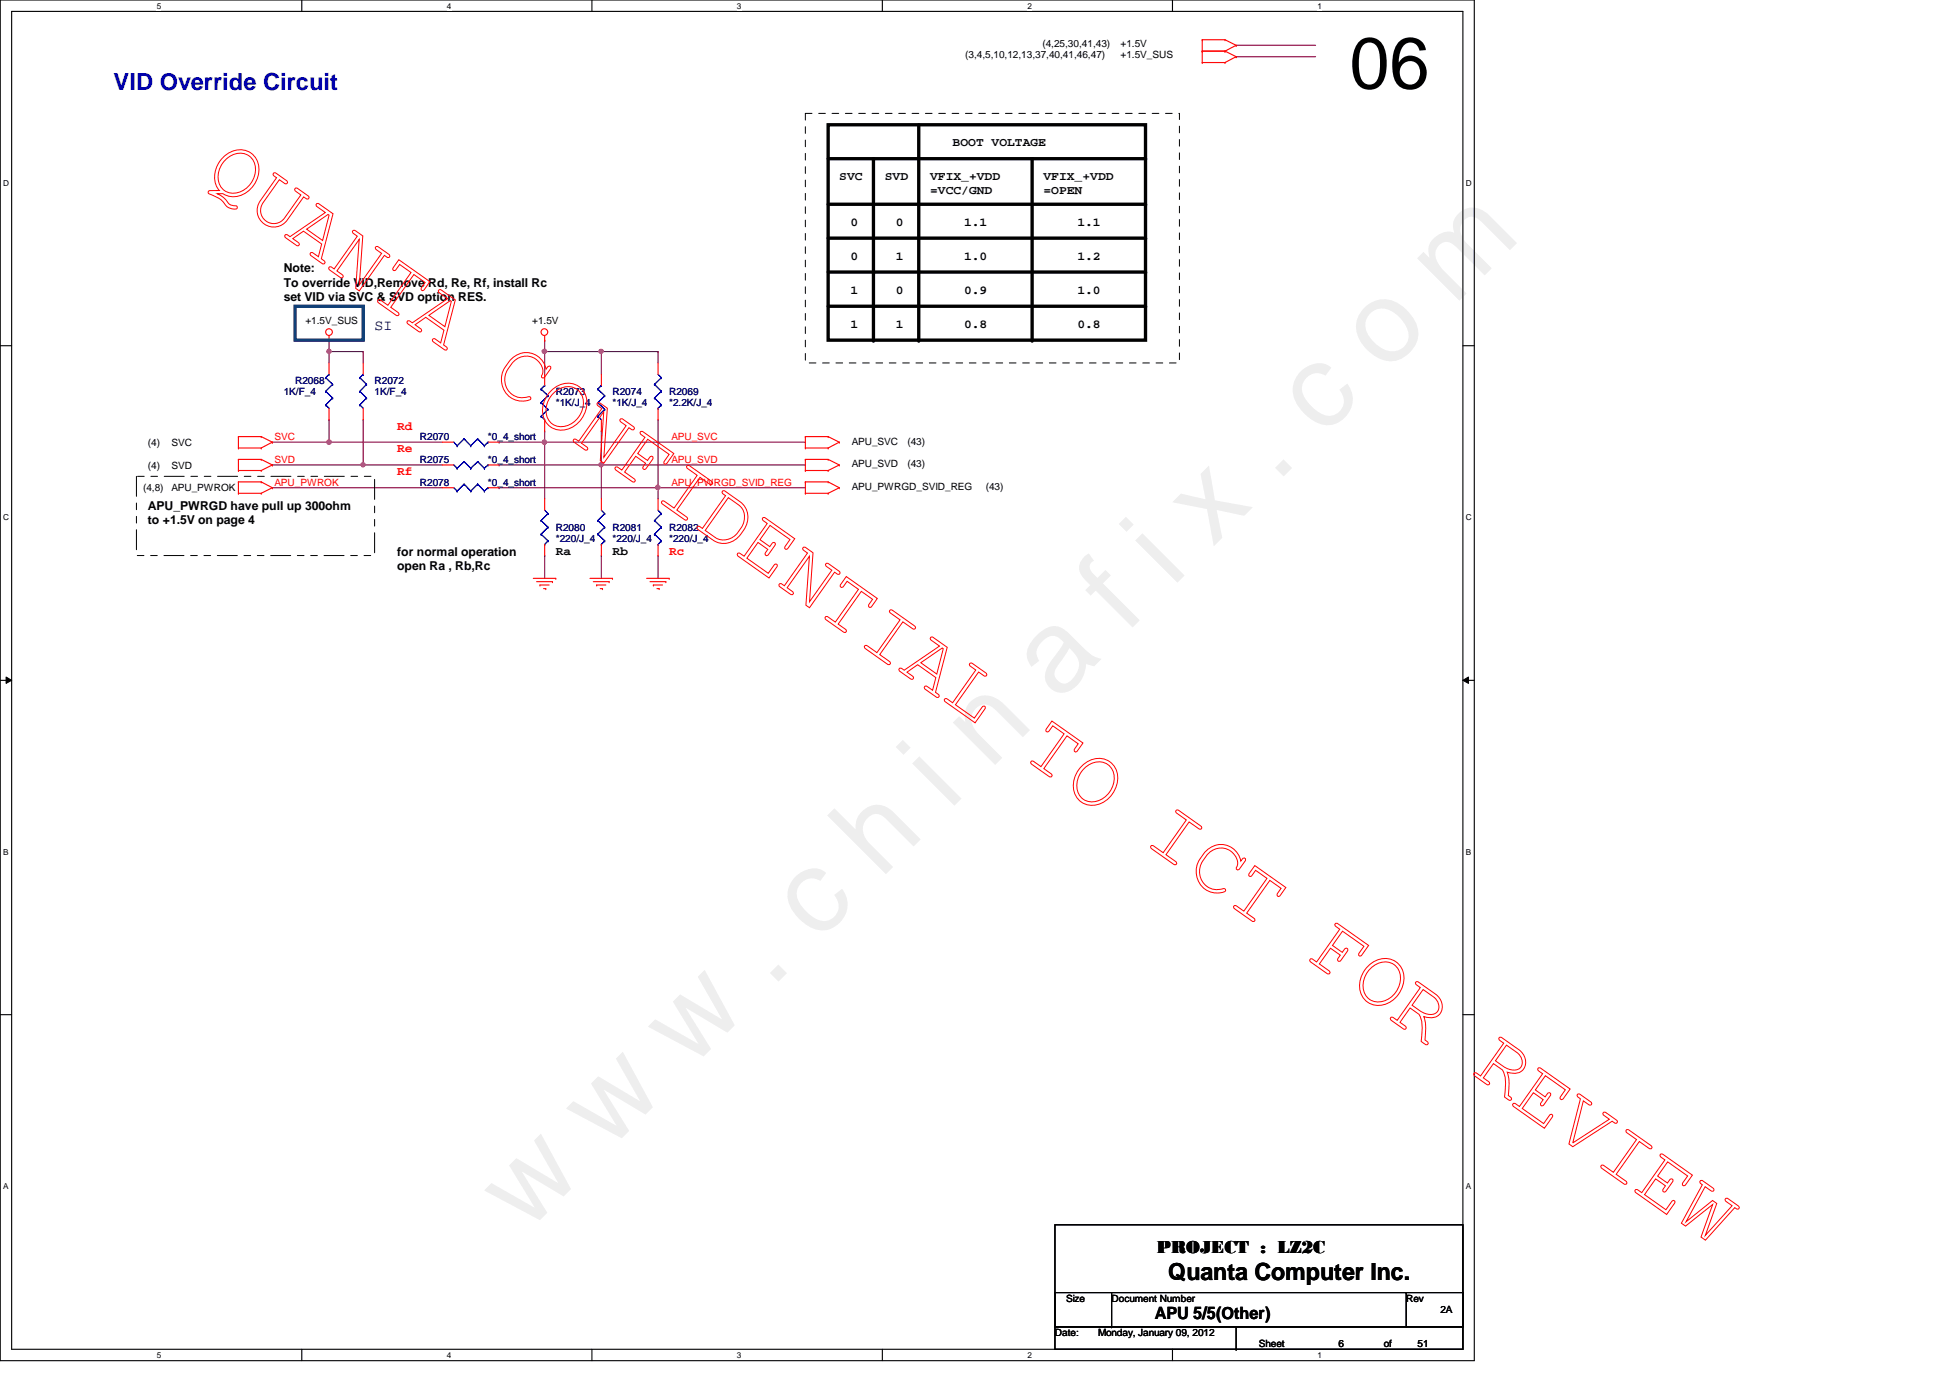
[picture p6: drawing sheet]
<svg xmlns="http://www.w3.org/2000/svg" width="297mm" height="210mm" viewBox="0 0 297 210" stroke-linecap="round" stroke-linejoin="round" font-family="sans-serif">
<defs><g id="words">
<text font-size="17.6" fill="#f0f" x="80.1" y="188" transform="rotate(-45 80.1 188)">w w w . c h i n a f i x . c o m</text>
<text font-size="11" x="205.6" y="13.5">06</text>
<text font-size="3.6" fill="#00f" x="17.3" y="13.7">VID Override Circuit</text>
<text font-size="3.6" x="178" y="195">Quanta Computer Inc.</text>
<text font-size="2.8" x="176.2" y="190.8">PROJECT : LZ2C</text>
<text font-size="2.6" x="175.9" y="200.9">APU 5/5(Other)</text>
<text font-size="2.2" fill="#000040" x="57.1" y="50.2">SI</text>
<g font-size="1.9">
<text x="145.1" y="22.3">BOOT VOLTAGE</text>
<text x="127.8" y="27.5">SVC</text>
<text x="134.8" y="27.5">SVD</text>
<text x="141.7" y="27.5">VFIX_+VDD</text>
<text x="141.7" y="29.6">=VCC/GND</text>
<text x="159" y="27.5">VFIX_+VDD</text>
<text x="159" y="29.6">=OPEN</text>
<text x="129.6" y="34.4">0</text>
<text x="136.5" y="34.4">0</text>
<text x="146.9" y="34.4">1.1</text>
<text x="164.1" y="34.4">1.1</text>
<text x="43.2" y="41.4">Note:</text>
<text x="129.6" y="39.6">0</text>
<text x="136.5" y="39.6">1</text>
<text x="146.9" y="39.6">1.0</text>
<text x="164.1" y="39.6">1.2</text>
<text x="43.2" y="43.6">To override VID,Remove Rd, Re, Rf, install Rc</text>
<text x="43.2" y="45.8">set VID via SVC &amp; SVD option RES.</text>
<text x="129.6" y="44.7">1</text>
<text x="136.5" y="44.7">0</text>
<text x="146.9" y="44.7">0.9</text>
<text x="164.1" y="44.7">1.0</text>
<text x="129.6" y="50">1</text>
<text x="136.5" y="50">1</text>
<text x="146.9" y="50">0.8</text>
<text x="164.1" y="50">0.8</text>
<text x="22.5" y="77.7">APU_PWRGD have pull up 300ohm</text>
<text x="22.5" y="79.9">to +1.5V on page 4</text>
<text x="60.5" y="84.6">for normal operation</text>
<text x="60.5" y="86.8">open Ra , Rb,Rc</text>
<text x="84.7" y="84.5">Ra</text>
<text x="93.3" y="84.5">Rb</text>
</g>
<g font-size="1.9" fill="#f00">
<text x="60.5" y="65.5">Rd</text>
<text x="60.5" y="68.9">Re</text>
<text x="60.5" y="72.4">Rf</text>
<text x="101.9" y="84.5">Rc</text>
</g>
<g font-size="1.5">
<text x="147" y="8.8">(3,4,5,10,12,13,37,40,41,46,47)</text>
<text x="158.8" y="7.1">(4,25,30,41,43)</text>
<text x="170.7" y="7.1">+1.5V</text>
<text x="170.7" y="8.8">+1.5V_SUS</text>
<text x="46.5" y="49.4">+1.5V_SUS</text>
<text x="81.1" y="49.4">+1.5V</text>
<text x="22.5" y="67.9">(4)</text>
<text x="22.5" y="71.4">(4)</text>
<text x="26.1" y="67.9">SVC</text>
<text x="26.1" y="71.4">SVD</text>
<text x="129.7" y="67.7">APU_SVC</text>
<text x="129.7" y="71.2">APU_SVD</text>
<text x="138.2" y="67.7">(43)</text>
<text x="138.2" y="71.2">(43)</text>
<text x="21.8" y="74.8">(4,8)</text>
<text x="26.1" y="74.8">APU_PWROK</text>
<text x="129.7" y="74.6">APU_PWRGD_SVID_REG</text>
<text x="150.2" y="74.6">(43)</text>
<text x="160.7" y="203.5">Date:</text>
<text x="162.4" y="198.3">Size</text>
<text x="167.3" y="203.5">Monday, January 09, 2012</text>
<text x="169.3" y="198.3">Document Number</text>
<text x="214.2" y="198.3">Rev</text>
<text x="219.4" y="200">2A</text>
<text x="191.8" y="205.2">Sheet</text>
<text x="203.9" y="205.2">6</text>
<text x="210.8" y="205.2">of</text>
<text x="215.9" y="205.2">51</text>
</g>
<g font-size="1.5" fill="#000080">
<text x="45" y="58.4">R2068</text>
<text x="57.1" y="58.4">R2072</text>
<text x="43.2" y="60.1">1K/F_4</text>
<text x="57.1" y="60.1">1K/F_4</text>
<text x="84.7" y="60.1">R2073</text>
<text x="84.7" y="61.8">*1K/J_4</text>
<text x="93.3" y="60.1">R2074</text>
<text x="93.3" y="61.8">*1K/J_4</text>
<text x="101.9" y="60.1">R2069</text>
<text x="101.9" y="61.8">*2.2K/J_4</text>
<text x="64" y="67.1">R2070</text>
<text x="64" y="70.5">R2075</text>
<text x="74.3" y="67.1">*0_4_short</text>
<text x="74.3" y="70.5">*0_4_short</text>
<text x="64" y="74">R2078</text>
<text x="74.3" y="74">*0_4_short</text>
<text x="84.7" y="80.9">R2080</text>
<text x="84.7" y="82.6">*220/J_4</text>
<text x="93.3" y="80.9">R2081</text>
<text x="93.3" y="82.6">*220/J_4</text>
<text x="101.9" y="80.9">R2082</text>
<text x="101.9" y="82.6">*220/J_4</text>
</g>
<g font-size="1.5" fill="#f00">
<text x="41.8" y="67">SVC</text>
<text x="41.8" y="70.5">SVD</text>
<text x="102.3" y="67">APU_SVC</text>
<text x="102.3" y="70.5">APU_SVD</text>
<text x="41.8" y="74">APU_PWROK</text>
<text x="102.3" y="74">APU_PWRGD_SVID_REG</text>
</g>
<g font-size="1.3">
<text x="23.9" y="1.4">5</text>
<text x="68.1" y="1.4">4</text>
<text x="112.3" y="1.4">3</text>
<text x="156.5" y="1.4">2</text>
<text x="200.7" y="1.4">1</text>
<text x=".5" y="28.3">D</text>
<text x="223.3" y="28.3">D</text>
<text x=".5" y="79.2">C</text>
<text x="223.3" y="79.2">C</text>
<text x=".5" y="130.2">B</text>
<text x="223.3" y="130.2">B</text>
<text x=".5" y="181.1">A</text>
<text x="223.3" y="181.1">A</text>
<text x="23.9" y="206.9">5</text>
<text x="68.1" y="206.9">4</text>
<text x="112.3" y="206.9">3</text>
<text x="156.5" y="206.9">2</text>
<text x="200.7" y="206.9">1</text>
</g>
</g></defs>
<path d="M0 0h224.6v207.3h-224.6zM1.8 1.7h221v203.8h-221z" fill="none" stroke="#000" stroke-width=".17"/>
<g fill="#fff">
<path d="M23.9 .2h.7v1.4h-.7z"/>
<path d="M23.9 205.7h.7v1.4h-.7z"/>
</g>
<path d="M46 0v1.7M46 205.5v1.8" fill="none" stroke="#000" stroke-width=".17"/>
<g fill="#fff">
<path d="M68.1 .2h.6v1.4h-.6z"/>
<path d="M68.1 205.7h.6v1.4h-.6z"/>
</g>
<path d="M90.2 0v1.7M90.2 205.5v1.8" fill="none" stroke="#000" stroke-width=".17"/>
<g fill="#fff">
<path d="M112.3 .2h.6v1.4h-.6z"/>
<path d="M112.3 205.7h.6v1.4h-.6z"/>
</g>
<path d="M134.4 0v1.7M134.4 205.5v1.8" fill="none" stroke="#000" stroke-width=".17"/>
<g fill="#fff">
<path d="M156.5 .2h.7v1.4h-.7z"/>
<path d="M156.5 205.7h.7v1.4h-.7z"/>
</g>
<path d="M178.6 0v1.7M178.6 205.5v1.8" fill="none" stroke="#000" stroke-width=".17"/>
<g fill="#fff">
<path d="M200.7 .2h.7v1.4h-.7z"/>
<path d="M200.7 205.7h.7v1.4h-.7z"/>
<path d="M.5 27.2h.9v1.4h-.9z"/>
<path d="M.5 78.1h.9v1.4h-.9z"/>
</g>
<path d="M0 52.7h1.8" fill="none" stroke="#000" stroke-width=".17"/>
<path d="M.5 129.1h.8v1.4h-.8z" fill="#fff"/>
<path d="M0 103.6h1.8" fill="none" stroke="#000" stroke-width=".17"/>
<path d="M.9 103.1l.9 .5-.9 .5z" fill="#000"/>
<path d="M.9 103.1l.9 .5-.9 .5z" fill="none" stroke="#000" stroke-width=".15"/>
<path d="M.5 180h.8v1.4h-.8z" fill="#fff"/>
<path d="M0 154.6h1.8" fill="none" stroke="#000" stroke-width=".17"/>
<path d="M41.5 74.3h.1M41.5 67.4h.1M41.5 67.4h25.9M41.5 74.3h25.9M50.1 67.4h.1M83 67.4h39.7M91.6 70.8h31.1" fill="none" stroke="#800040" stroke-width=".17"/>
<circle cx="50.1" cy="67.3" r=".34" fill="#f0f"/>
<circle cx="50.1" cy="67.3" r=".34" fill="none" stroke="#f0f" stroke-width=".17"/>
<path d="M41.5 70.8h.1M41.5 70.8h13.8" fill="none" stroke="#800040" stroke-width=".17"/>
<circle cx="55.3" cy="70.8" r=".32" fill="#f0f"/>
<circle cx="55.3" cy="70.8" r=".32" fill="none" stroke="#f0f" stroke-width=".17"/>
<path d="M50.1 53.6h.1M50.1 53.6v1.7M55.3 53.6h.1M55.3 53.6v1.7M50.1 63.9h.1M50.1 63.9v3.5M55.3 63.9h.1M55.3 70.8h.1M55.3 63.9v6.9M55.3 70.8h12.1" fill="none" stroke="#800040" stroke-width=".17"/>
<circle cx="50.1" cy="53.5" r=".33" fill="#f0f"/>
<circle cx="50.1" cy="53.5" r=".33" fill="none" stroke="#f0f" stroke-width=".17"/>
<path d="M188.3 6.9h.1M188.3 8.6h.1M188.3 6.9h12.1M188.3 8.6h12.1M50.1 53.6h.1M50.1 51.8h.1M50.1 53.6h5.2M50.1 51.8v1.8" fill="none" stroke="#800040" stroke-width=".17"/>
<g fill="none" stroke="#f00" stroke-width=".17">
<path d="M183.1 6.1h.1M183.1 7.8h.1M183.1 9.5h.1M183.1 6.1h3.5M183.1 6.1v3.4M183.1 7.8h3.5M183.1 9.5h3.5M186.6 6.1h.1M186.6 7.8h.1M186.6 9.5h.1M186.6 6.1l1.7 .8M186.6 7.8l1.7 .8"/>
<path d="M188.3 6.9h.1M188.3 8.6h.1M188.3 6.9l-1.7 .9M188.3 8.6l-1.7 .9M50.1 51.8h.1M50.1 51.1v.7M50.1 55.3v1.7M55.3 55.3v1.7M36.3 68.2h.1M36.3 66.5h.1M36.3 71.7h.1M36.3 70h.1"/>
<path d="M36.3 75.1h.1M36.3 73.4h.1M36.3 66.5h3.5M36.3 68.2h3.5M36.3 66.5v1.7M36.3 70v1.7M36.3 73.4v1.7M36.3 70h3.5M36.3 71.7h3.5M36.3 73.4h3.5M36.3 75.1h3.5M39.8 66.5h.1"/>
<path d="M39.8 68.2h.1M39.8 70h.1M39.8 71.7h.1M39.8 73.4h.1M39.8 75.1h.1M39.8 66.5l1.7 .9M39.8 70l1.7 .8M39.8 73.4l1.7 .9M41.5 67.4h.1M41.5 70.8h.1M41.5 74.3h.1M41.5 67.4l-1.7 .8"/>
<path d="M41.5 70.8l-1.7 .9M41.5 74.3l-1.7 .8M50.1 62.2v1.7M55.3 62.2v1.7M67.4 74.3h1.7M67.4 67.4h1.7M67.4 70.8h1.7"/>
<circle cx="50.1" cy="50.6" r=".51"/>
</g>
<path d="M160.7 186.6h62.1v15.5h-62.1zM160.7 196.9h62.1v5.2h-62.1zM169.3 196.9v5.2M214.2 196.9h.1M214.2 196.9v5.2M160.7 202.1h62.1v3.4h-62.1zM169.3 202.1h.1M188.3 205.5h.1M188.3 202.1v3.4" fill="none" stroke="#000" stroke-width=".17"/>
<path d="M122.7 17.3h57v38h-57z" fill="none" stroke="#000" stroke-width=".15" stroke-dasharray="1 1 1 1 1 1 1 1"/>
<path d="M20.8 72.6h36.3v12h-36.3z" fill="none" stroke="#000" stroke-width=".15" stroke-dasharray="3 1 1 1 1 1"/>
<path d="M126.1 19h48.4v32.8h-48.4zM140 19v32.8M126.1 36.3h48.4M126.1 31.1h48.4M126.1 24.2h48.4M126.1 41.4h48.4M126.1 46.7h48.4" fill="none" stroke="#000" stroke-width=".51"/>
<circle cx="174.5" cy="24.2" r=".25" fill="#000"/>
<path d="M45 46.7h10.3v5.1h-10.3z" fill="none" stroke="#004080" stroke-width=".51"/>
<g fill="none" stroke="#00f" stroke-width=".17">
<path d="M49.6 59.6h.1M49.6 57.5h.1M49.6 59.6l1.1 1M49.6 57.5l1.1 1M50.1 57h.1M50.1 57l-.5 .5M50.7 58.5h.1M50.7 58.5l-1.1 1.1M54.8 59.6h.1M54.8 57.5h.1M54.8 59.6l1 1M54.8 57.5l1 1"/>
<path d="M55.3 57h.1M55.3 57l-.5 .5M55.8 58.5h.1M55.8 58.5l-1 1.1M49.6 61.7h.1M49.6 61.7l.5 .5M50.7 60.6h.1M50.7 60.6l-1.1 1.1M54.8 61.7h.1M54.8 61.7l.5 .5M55.8 60.6h.1M55.8 60.6l-1 1.1"/>
</g>
<circle cx="50.1" cy="67.3" r=".34" fill="#f0f"/>
<circle cx="50.1" cy="67.3" r=".34" fill="none" stroke="#f0f" stroke-width=".17"/>
<circle cx="55.3" cy="70.8" r=".32" fill="#f0f"/>
<circle cx="55.3" cy="70.8" r=".32" fill="none" stroke="#f0f" stroke-width=".17"/>
<circle cx="50.1" cy="53.5" r=".33" fill="#f0f"/>
<circle cx="50.1" cy="53.5" r=".33" fill="none" stroke="#f0f" stroke-width=".17"/>
<g fill="none" stroke="#f00" stroke-width=".15">
<path d="M34 24a3.1 3.1 0 0 1 5.1 .3 4.1 4.1 0 0 1-4 5.6l-1.2-.4h-.8a4.3 4.3 0 0 1 1.9 1.6l1 .3 .1 .4a1.82 1.82 0 0 1-2.1-1.1 6.2 6.2 0 0 0-2.2-1.2l-.1-.2 .2-.2 1.5-.1a3.8 3.8 0 0 1 .6-5zM34.4 24.3a2.58 2.58 0 0 1 4.3 .4 3.6 3.6 0 0 1-3.4 4.7 2.41 2.41 0 0 1-2-3.2l.6-1.3zM41.6 26.4l.2-.1 .3 .1 1.5 1.1 .2 .3-.2 .2h-.1l-.9-.6-2.5 3.5a2.01 2.01 0 0 0 .4 2.8 2.01 2.01 0 0 0 2.9-.5l2.4-3.5-.9-.7v-.1l.1-.3 .4 .1 1.6 1.2a.26 .26 0 0 1-.2 .4l-.5-.3-2.5 3.5a2.53 2.53 0 0 1-3.6 .6 2.53 2.53 0 0 1-.6-3.5l2.5-3.5-.5-.4zM43.4 35.8l.3-.1 .5 .3 5.4-3.6-1.4-1a.26 .26 0 0 1 0-.3 .26 .26 0 0 1 .2-.1l2.3 1.6-1.8 6.8 .6 .4a.25 .25 0 0 1 0 .3 .25 .25 0 0 1-.3 .1l-1.8-1.2-.2-.3 .2-.2h.1l1 .6 .5-1.9-2.8-2-1.6 1.1 1 .8v.1l-.2 .2h-.3l-1.5-1.2-.2-.2zM46.7 34.9l3.3-2.2 .1 .1-1 3.8zM53.7 35.2l.1-.1 .4 .1 1.1 .7-.6 7.5 3.4-4.8-.9-.7v-.3l.3-.1 .2 .1 1.5 1.1 .2 .3-.2 .2h-.1l-.5-.3-3.9 5.4-.5-.4 .5-7.4-3.4 4.8 .9 .7v.2l-.1 .1-.3-.1-1.6-1.1-.1-.2 .1-.3h.2l.5 .4 3.5-5-.7-.5zM60.8 39.6l4.7 3.3-1 1.3h-.3l-.1-.2 .7-1-1.8-1.2-3.5 5 1.2 .9v.3l-.2 .1-2.8-1.9-.2-.3 .2-.3h.1l1.3 .9 3.5-5-1.7-1.2-.7 .9h-.3l-.1-.3 .1-.2zM62 48.9h.3l.5 .3 5.4-3.7-1.4-1a.26 .26 0 0 1 0-.3 .26 .26 0 0 1 .3-.1l2.3 1.6-1.8 6.8 .5 .5a.25 .25 0 0 1 0 .2 .25 .25 0 0 1-.3 .1l-1.8-1.2-.1-.3 .1-.2h.2l.9 .6 .5-1.9-2.7-2-1.7 1.2 1 .7v.1l-.1 .3-.4-.1-1.5-1.1-.2-.3zM65.3 48l3.3-2.2 .2 .1-1 3.9zM77.8 54.7a3.1 3.1 0 0 1 3.2-.9 3.1 3.1 0 0 1 2.2 2.4l.3-.4h.2l.2 .1-.1 .3-.8 1.2-.3 .2-.2-.2a2.42 2.42 0 0 0-.8-2.7 2.42 2.42 0 0 0-2.9-.1 4.4 4.4 0 0 0-1.9 3.4 2.74 2.74 0 0 0 3.7 2.4l.3 .2-.1 .2a3.2 3.2 0 0 1-3.8-.9 3.2 3.2 0 0 1-.1-4zM83.9 59.5a3.2 3.2 0 0 1 5.1 .3 4.1 4.1 0 0 1-4 5.7 3 3 0 0 1-2.2-4l.6-1.4zM84.3 59.9a2.58 2.58 0 0 1 4.4 .3 3.6 3.6 0 0 1-3.4 4.8 2.41 2.41 0 0 1-2-3.3l.6-1.3z"/>
<path d="M91 61.4l.1-.1 .3 .1 1.1 .8-.5 7.4 3.4-4.8-.9-.6v-.3l.2-.1 .2 .1 1.6 1.1 .1 .2-.1 .3h-.2l-.5-.4-3.8 5.5-.6-.4 .6-7.5-3.4 4.8 .9 .7v.3l-.1 .1-.4-.1-1.5-1.1-.2-.3 .2-.2h.1l.6 .3 3.5-5-.7-.5zM97.5 65.8l.2-.1 .3 .1 4.6 3.3-1 1.4-.2 .2h-.2l-.1-.3 .8-1.2-3.2-2.3-1.6 2.2 1.5 1 .5-.6a.26 .26 0 0 1 .3 0 .26 .26 0 0 1 .1 .3l-1.2 1.7a.26 .26 0 0 1-.3 0 .26 .26 0 0 1-.1-.3l.4-.6-1.5-1.1-1.7 2.4 1.6 1.2 .1 .1-.2 .2-.3-.1-2.4-1.7-.2-.2 .1-.3h.2l.7 .5 3.5-5-.7-.5zM104.6 71l.1-.1 .4 .1 3.3 2.3 .2 .3-.2 .2h-.2l-1.6-1.1-3.5 5 1.6 1.2v.2l-.3 .1-3.5-2.4-.1-.3 .1-.2h.2l1.6 1.1 3.5-5-1.4-1-.2-.3zM110 74.9l.3-.2 .2 .1 2.2 1.6a3 3 0 0 1 .6 4.4 3.4 3.4 0 0 1-4.1 1.8l-2.9-1.9-.1-.3 .1-.2h.2l.5 .3 3.5-5-.5-.4zM110.9 75.8l1.5 1.1a2.49 2.49 0 0 1 .5 3.5 2.98 2.98 0 0 1-3.5 1.7l-2-1.3zM116.2 78.9l.1-.1 .3 .1 4.5 3.2-1.1 1.4-.2 .2-.2-.1-.1-.2 .8-1.2-3-2.2-1.5 2.2 1.5 1.1 .4-.6 .2-.1 .2 .2-.1 .3-.9 1.4-.3 .1-.2-.1v-.3l.4-.5-1.5-1.1-1.7 2.4 3.2 2.3 1-1.3h.3l.1 .1-.1 .3-1.2 1.6-4.6-3.2-.2-.3 .2-.3h.1l.7 .5 3.6-5-.7-.5zM122.3 83.4l.1-.1 .3 .1 1.1 .8-.5 7.5 3.4-4.8-.9-.7v-.3l.3-.1 .1 .1 1.6 1.1 .2 .3-.2 .2h-.1l-.6-.3-3.8 5.4-.5-.4 .5-7.5-3.4 4.8 .9 .7v.3l-.1 .1-.3-.1-1.6-1.1-.2-.3 .2-.2h.2l.5 .3 3.5-5-.7-.5zM128.9 87.8l4.7 3.4-.9 1.3h-.3l-.1-.3 .6-.9-1.7-1.2-3.5 5 1.2 .9v.2l-.3 .1-2.7-1.9-.2-.3 .1-.2h.2l1.2 .9 3.6-5-1.8-1.3-.6 .9h-.3l-.1-.2 .1-.2zM135.5 93l.2-.1 .3 .1 3.3 2.3 .2 .3-.2 .2h-.1l-1.7-1.1-3.5 5 1.6 1.2v.2l-.3 .1-3.5-2.4-.1-.3 .1-.2h.2l1.6 1.1 3.5-5-1.4-1-.2-.3zM137 101.9l.2-.1 .5 .3 5.4-3.7-1.4-1a.26 .26 0 0 1 0-.3 .26 .26 0 0 1 .3-.1l2.3 1.6-1.8 6.9 .5 .4a.25 .25 0 0 1 0 .2 .25 .25 0 0 1-.2 .1l-1.8-1.2-.2-.3 .2-.2h.1l1 .6 .5-1.9-2.8-1.9-1.6 1.1 .9 .7 .1 .1-.2 .3-.3-.1-1.6-1.1-.2-.3zM140.3 101l3.2-2.3 .2 .1-1 3.9zM147.7 101.1l.3-.1 .1 .1 2.2 1.5a.26 .26 0 0 1 0 .3 .26 .26 0 0 1-.3 .1l-.9-.6-3.6 5 2.9 2 1.2-1.7 .3-.2 .1 .1 .1 .1-.1 .3-1.5 2.1-4.5-3.2-.2-.3 .2-.2h.1l1 .6 3.5-4.9-.9-.7z"/>
<path d="M160.2 109.8l4.8 3.4-1 1.3h-.3l-.1-.3 .6-.9-1.7-1.2-3.5 5 1.2 .9v.2l-.2 .2-2.8-2-.2-.2 .2-.3h.1l1.3 .9 3.5-5-1.7-1.2-.7 .9-.3-.1-.1-.2 .1-.2zM164.8 116.7a3.2 3.2 0 0 1 5.1 .3 4.1 4.1 0 0 1-4 5.6 3 3 0 0 1-2.3-4l.7-1.3zM165.2 117a2.58 2.58 0 0 1 4.3 .4 3.6 3.6 0 0 1-3.4 4.7 2.41 2.41 0 0 1-2-3.2l.6-1.3zM179.1 123.5l.2-.1 .3 .1 3.3 2.3 .2 .3-.2 .2h-.1l-1.7-1.1-3.5 5 1.6 1.1v.3l-.3 .1-3.5-2.4-.1-.3 .1-.2h.2l1.6 1.1 3.5-5-1.4-1-.2-.3zM183.7 129.7a3.1 3.1 0 0 1 3.1-1 3.1 3.1 0 0 1 2.2 2.5l.4-.5h.1l.2 .2v.3l-.9 1.1-.2 .2-.3-.1a2.42 2.42 0 0 0-.8-2.8 2.42 2.42 0 0 0-2.8-.1 4.4 4.4 0 0 0-2 3.4 2.74 2.74 0 0 0 3.8 2.4l.2 .3v.1a3.2 3.2 0 0 1-3.8-.9 3.2 3.2 0 0 1-.1-3.9zM191.1 131.8l4.8 3.4-1 1.3h-.3l-.1-.3 .6-.9-1.7-1.2-3.5 5 1.2 .9v.3l-.2 .1-2.8-2-.2-.2 .2-.3h.1l1.3 .9 3.5-5-1.7-1.2-.7 .9h-.3l-.1-.3 .1-.2zM203.4 140.7l.1-.1 .3 .1 4.7 3.3-1 1.5-.3 .1h-.1l-.1-.3 .8-1.2-3.3-2.3-1.5 2.2 1.5 1.1 .4-.6a.26 .26 0 0 1 .3 0 .26 .26 0 0 1 .1 .2l-1.2 1.7a.26 .26 0 0 1-.2 0 .26 .26 0 0 1-.1-.3l.4-.6-1.5-1.1-1.7 2.4 1.6 1.2v.1l-.2 .3-.3-.1-2.4-1.7-.2-.3 .2-.2 .1-.1 .8 .5 3.5-5-.7-.5zM208.4 147.2a3.2 3.2 0 0 1 5.1 .3 4.1 4.1 0 0 1-4 5.6 3 3 0 0 1-2.3-4l.7-1.3zM208.8 147.5a2.58 2.58 0 0 1 4.3 .4 3.6 3.6 0 0 1-3.4 4.7 2.41 2.41 0 0 1-2-3.2l.6-1.3zM215.7 149.6l.1-.1 .3 .1 2.6 1.8a2 2 0 0 1 .1 3.5 2.76 2.76 0 0 1-1.9 0l.3 1.3-.1 2.2 .4 .4 .1 .1-.2 .2h-.3l-.6-.5 .1-1.6a4.3 4.3 0 0 0-.4-2.5l-1.4-1-1.5 2.2 .9 .7v.1l-.1 .3-.4-.1-1.7-1.2-.2-.3 .1-.3h.2l.7 .5 3.6-5-.7-.5zM216.8 150.7l1.6 1.2a1.59 1.59 0 0 1 .3 2.4 2.25 2.25 0 0 1-2.4-.3l-1.2-.9zM228.4 158.1l.1-.1 .3 .1 2.6 1.8a2 2 0 0 1 .1 3.4 2.76 2.76 0 0 1-1.9 0l.3 1.4-.1 2.2 .4 .3 .1 .2-.2 .2-.3-.1-.6-.4 .1-1.7a4.3 4.3 0 0 0-.4-2.4l-1.4-1-1.5 2.2 .9 .7v.1l-.1 .2h-.4l-1.7-1.3-.2-.3 .1-.2h.2l.7 .5 3.6-5-.7-.5z"/>
<path d="M229.5 159.2l1.6 1.1a1.59 1.59 0 0 1 .3 2.5 2.25 2.25 0 0 1-2.4-.4l-1.2-.8zM234.3 162.8l.1-.1h.3l4.5 3.2-1 1.4-.3 .2-.2-.1-.1-.2 .8-1.2-3-2.1-1.5 2.1 1.5 1.1 .4-.6 .2-.1 .2 .2-.1 .3-.9 1.4-.3 .2-.2-.2v-.3l.4-.5-1.5-1-1.7 2.3 3.2 2.3 1-1.3h.3l.1 .1-.1 .3-1.1 1.7-4.7-3.3-.2-.3 .2-.2h.1l.8 .4 3.5-4.9-.7-.6zM240.3 166.7l.1-.1 .3 .1 1.6 1.1 .2 .3-.2 .2h-.1l-1-.6-1.6 6.3 5.5-3.5-.9-.7a.25 .25 0 0 1 0-.3 .25 .25 0 0 1 .3-.1l1.7 1.2 .2 .3-.1 .1-.2 .1-.5-.3-6 3.9-.6-.4 1.7-6.9-.4-.4zM247.7 172.2l.1-.1h.3l3.4 2.4 .1 .3-.1 .2h-.2l-1.6-1.1-3.5 5 1.6 1.1v.3l-.3 .1-3.5-2.4-.2-.3 .2-.2h.2l1.6 1.1 3.5-5-1.5-1-.1-.3zM252.9 175.9l.1-.1 .3 .1 4.5 3.1-1 1.4-.3 .2h-.1l-.1-.3 .8-1.2-3.1-2.1-1.5 2.1 1.5 1.1 .5-.6h.1l.2 .1v.3l-1 1.4-.3 .2-.2-.2 .1-.3 .3-.5-1.5-1-1.7 2.4 3.3 2.3 1-1.4h.3v.1v.3l-1.2 1.7-4.7-3.3-.2-.3 .2-.2h.1l.8 .5 3.5-5-.7-.6zM259 179.9l.2-.1 .2 .1 1.5 1 .2 .3-.2 .3h-.1l-1.1-.7-2.9 5.3 4.1-3.2 .6 .4-1.7 4.9 4-4.5-1-.8a.25 .25 0 0 1 0-.3 .25 .25 0 0 1 .3-.1l1.7 1.2 .1 .1v.3l-.3 .1-.3-.3-4.5 5-.7-.5 1.8-4.9-4.1 3.3-.7-.5 3.2-5.8-.3-.3z"/>
</g>
<use href="#words"/>
</svg>
